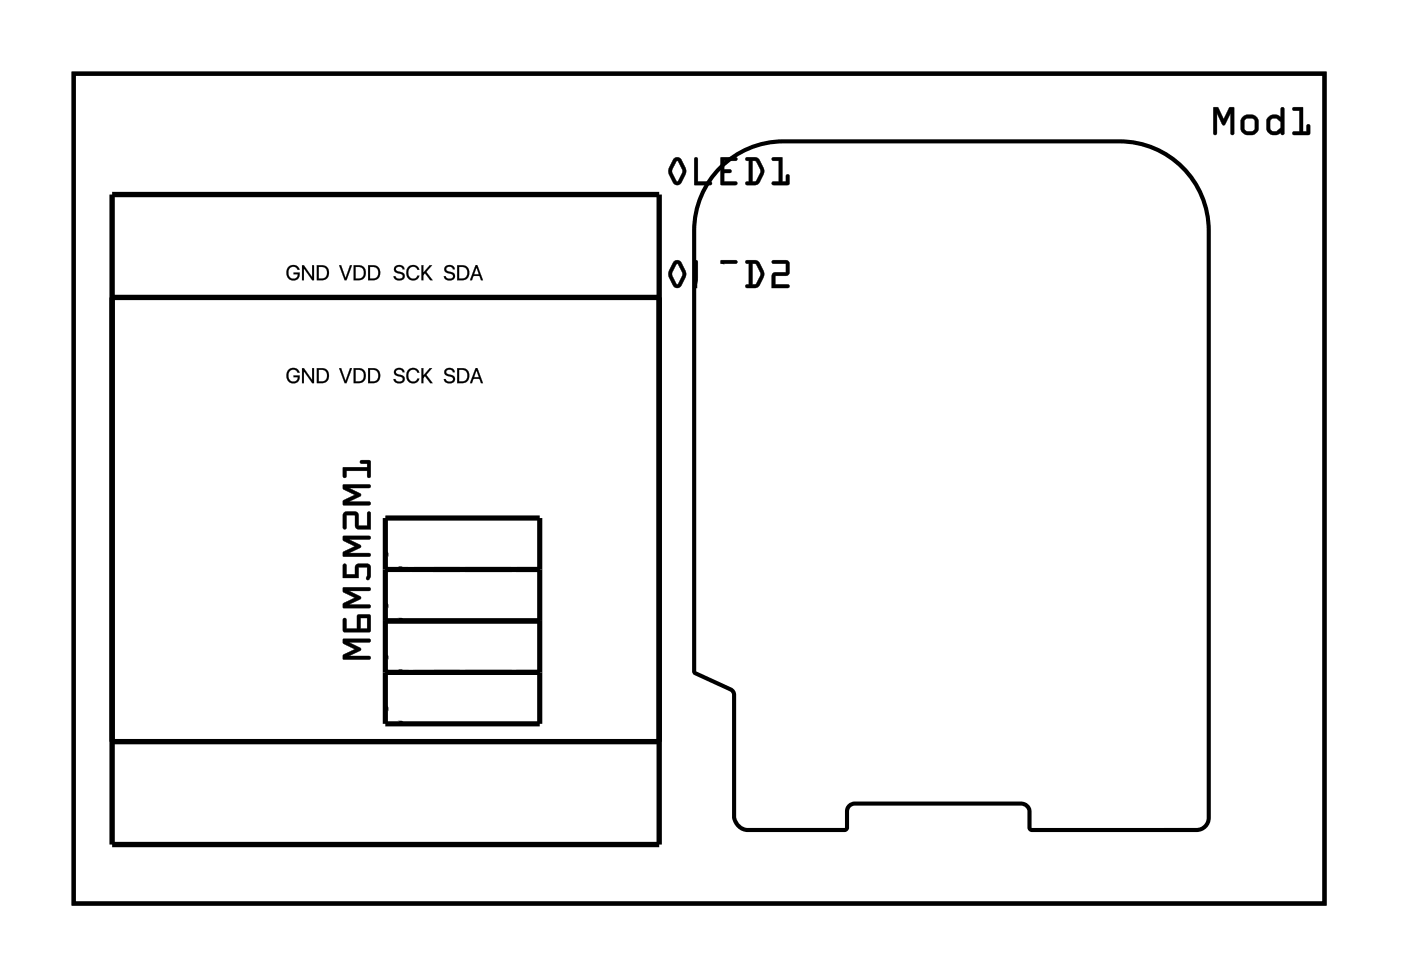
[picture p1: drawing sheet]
<svg xmlns="http://www.w3.org/2000/svg" width="69mm" height="48mm" viewBox="0 0 69 48" stroke-linecap="round" stroke-linejoin="round" font-family="sans-serif">
<path d="M3.6 3.6h61.8v41h-61.8z" fill="none" stroke="#000" stroke-width=".2"/>
<g fill="#000">
<path d="M14.2 13.2a.32 .32 0 0 1 .6 .1h-.1a.25 .25 0 0 0-.4 0 .25 .25 0 0 0 0 .4 .25 .25 0 0 0 .4-.1v-.1h-.2h.3a.35 .35 0 0 1-.5 .3 .35 .35 0 0 1-.1-.5zM14.9 13.1h.1l.5 .7-.1-.1v-.6h.1v.7h-.1l-.5-.7 .1 .2v.5h-.1zM15.6 13.1h.3a.37 .37 0 0 1 .3 .4 .37 .37 0 0 1-.3 .3h-.3zM15.7 13.2v.6a.3 .3 0 0 0 .4-.3 .3 .3 0 0 0-.4-.3z"/>
<path d="M14.2 13.2a.32 .32 0 0 1 .6 .1h-.1a.25 .25 0 0 0-.4 0 .25 .25 0 0 0 0 .3 .25 .25 0 0 0 .4 0v-.1h-.2h.3a.36 .36 0 0 1-.5 .3 .36 .36 0 0 1-.1-.5zM14.2 13.2a.35 .35 0 0 0 .1 .6 .35 .35 0 0 0 .5-.3h-.3h.2a.23 .23 0 0 1-.2 .3 .23 .23 0 0 1-.3-.3 .25 .25 0 0 1 .2-.3 .25 .25 0 0 1 .3 .1h.1a.32 .32 0 0 0-.6-.1zM14.9 13.1h.1l.5 .7-.1-.1v-.6h.1v.7h-.1l-.5-.7 .2 .2-.1 .5h-.1zM14.9 13.1v.7h.1v-.5l-.1-.2 .5 .7h.1v-.7h-.1v.6l.1 .1-.5-.7zM15.6 13.1h.3a.38 .38 0 0 1 .3 .4 .38 .38 0 0 1-.3 .3h-.3zM15.6 13.1v.7h.3a.36 .36 0 0 0 .3-.3 .36 .36 0 0 0-.3-.4zM15.7 13.2v.5a.3 .3 0 0 0 .4-.2 .3 .3 0 0 0-.4-.3zM15.7 13.2a.31 .31 0 0 1 .4 .3 .31 .31 0 0 1-.4 .3z"/>
<path d="M14.2 18.3a.32 .32 0 0 1 .6 .1h-.1a.25 .25 0 0 0-.4 0 .25 .25 0 0 0 0 .3 .25 .25 0 0 0 .4 0v-.1h-.2v-.1h.3a.35 .35 0 0 1-.5 .4 .35 .35 0 0 1-.1-.6zM14.9 18.2h.1l.5 .7-.1-.1v-.6h.1v.7h-.1l-.5-.7 .1 .1v.6h-.1zM15.6 18.2h.3a.37 .37 0 0 1 .3 .3 .37 .37 0 0 1-.3 .4h-.3zM15.7 18.3v.5a.3 .3 0 0 0 .4-.3 .3 .3 0 0 0-.4-.2z"/>
<path d="M14.2 18.3a.32 .32 0 0 1 .6 .1h-.1a.25 .25 0 0 0-.4 0 .25 .25 0 0 0 0 .3 .25 .25 0 0 0 .4 0v-.1h-.2v-.1h.3a.36 .36 0 0 1-.5 .4 .36 .36 0 0 1-.1-.6zM14.2 18.3a.35 .35 0 0 0 .1 .6 .35 .35 0 0 0 .5-.4h-.3v.1h.2a.23 .23 0 0 1-.2 .3 .23 .23 0 0 1-.3-.3 .25 .25 0 0 1 .2-.3 .25 .25 0 0 1 .3 .1h.1a.32 .32 0 0 0-.6-.1zM14.9 18.2h.1l.5 .7-.1-.1v-.6h.1v.7h-.1l-.5-.7 .2 .1-.1 .6h-.1zM14.9 18.2v.7h.1v-.6l-.1-.1 .5 .7h.1v-.7h-.1v.6l.1 .1-.5-.7zM15.6 18.2h.3a.38 .38 0 0 1 .3 .3 .38 .38 0 0 1-.3 .4h-.3zM15.6 18.2v.7h.3a.36 .36 0 0 0 .3-.4 .36 .36 0 0 0-.3-.3zM15.7 18.3v.5a.3 .3 0 0 0 .4-.3 .3 .3 0 0 0-.4-.2zM15.7 18.3a.31 .31 0 0 1 .4 .2 .31 .31 0 0 1-.4 .3z"/>
<path d="M16.7 13.1h.1l.3 .6 .2-.6h.1l-.3 .7h-.1zM16.7 13.1l.3 .7h.1l.3-.7h-.1l-.2 .6-.3-.6zM17.5 13.1h.2a.38 .38 0 0 1 .4 .4 .38 .38 0 0 1-.4 .3h-.2zM17.5 13.1v.7h.2a.36 .36 0 0 0 .3-.3 .36 .36 0 0 0-.3-.4zM17.5 13.2v.5a.3 .3 0 0 0 .5-.2 .3 .3 0 0 0-.5-.3zM17.5 13.2a.31 .31 0 0 1 .5 .3 .31 .31 0 0 1-.5 .3zM18.2 13.1h.2a.38 .38 0 0 1 .4 .4 .38 .38 0 0 1-.4 .3h-.2zM18.2 13.1v.7h.2a.36 .36 0 0 0 .4-.3 .36 .36 0 0 0-.4-.4zM18.3 13.2v.5a.3 .3 0 0 0 .4-.2 .3 .3 0 0 0-.4-.3zM18.3 13.2a.31 .31 0 0 1 .4 .3 .31 .31 0 0 1-.4 .3z"/>
<path d="M16.7 18.2h.1l.3 .6 .2-.6h.1l-.3 .7h-.1zM16.7 18.2l.3 .7h.1l.3-.7h-.1l-.2 .6-.3-.6zM17.5 18.2h.2a.38 .38 0 0 1 .4 .3 .38 .38 0 0 1-.4 .4h-.2zM17.5 18.2v.7h.2a.36 .36 0 0 0 .3-.4 .36 .36 0 0 0-.3-.3zM17.5 18.3v.5a.3 .3 0 0 0 .5-.3 .3 .3 0 0 0-.5-.2zM17.5 18.3a.31 .31 0 0 1 .5 .2 .31 .31 0 0 1-.5 .3zM18.2 18.2h.2a.38 .38 0 0 1 .4 .3 .38 .38 0 0 1-.4 .4h-.2zM18.2 18.2v.7h.2a.36 .36 0 0 0 .4-.4 .36 .36 0 0 0-.4-.3zM18.3 18.3v.5a.3 .3 0 0 0 .4-.3 .3 .3 0 0 0-.4-.2zM18.3 18.3a.31 .31 0 0 1 .4 .2 .31 .31 0 0 1-.4 .3z"/>
<path d="M16.7 13.1h.1l.3 .6 .2-.6h.1l-.3 .7h-.1zM17.5 13.1h.2a.37 .37 0 0 1 .4 .4 .37 .37 0 0 1-.4 .3h-.2zM17.5 13.2v.6a.3 .3 0 0 0 .5-.3 .3 .3 0 0 0-.5-.3zM18.2 13.1h.2a.37 .37 0 0 1 .4 .4 .37 .37 0 0 1-.4 .3h-.2zM18.3 13.2v.6a.3 .3 0 0 0 .4-.3 .3 .3 0 0 0-.4-.3z"/>
<path d="M16.7 18.2h.1l.3 .6 .2-.6h.1l-.3 .7h-.1zM17.5 18.2h.2a.37 .37 0 0 1 .4 .3 .37 .37 0 0 1-.4 .4h-.2zM17.5 18.3v.5a.3 .3 0 0 0 .5-.3 .3 .3 0 0 0-.5-.2zM18.2 18.2h.2a.37 .37 0 0 1 .4 .3 .37 .37 0 0 1-.4 .4h-.2zM18.3 18.3v.5a.3 .3 0 0 0 .4-.3 .3 .3 0 0 0-.4-.2z"/>
<path d="M19.5 13.1a.27 .27 0 0 1 .5 .2h-.1a.15 .15 0 0 0-.2-.2 .15 .15 0 0 0-.1 .2 .15 .15 0 0 0 .2 .1l.1 .1a.26 .26 0 0 1-.1 .4 .26 .26 0 0 1-.4-.3h.1a.16 .16 0 0 0 .2 .2 .16 .16 0 0 0 .1-.2 .16 .16 0 0 0-.1-.1l-.3-.2zM20.1 13.2a.32 .32 0 0 1 .4-.1 .32 .32 0 0 1 .2 .2h-.1a.25 .25 0 0 0-.4 0 .25 .25 0 0 0 0 .3 .25 .25 0 0 0 .4 0h.1a.36 .36 0 0 1-.6 .2 .36 .36 0 0 1 0-.6zM21.2 13.1h.1l-.4 .5v-.1zM20.8 13.1h.1v.7h-.1zM21 13.4l.4 .4h-.2l-.2-.3z"/>
<path d="M19.5 13.1a.27 .27 0 0 1 .5 .2h-.1a.15 .15 0 0 0-.2-.1 .15 .15 0 0 0-.1 .2h.2a.24 .24 0 0 1 .2 .4 .24 .24 0 0 1-.4 0l-.2-.2h.1a.17 .17 0 0 0 .2 .2 .17 .17 0 0 0 .1-.2l-.3-.2zM19.5 13.1v.2l.2 .2a.17 .17 0 0 1 .2 .1 .17 .17 0 0 1-.1 .2 .17 .17 0 0 1-.2-.1l-.2-.1a.26 .26 0 0 0 .3 .2 .26 .26 0 0 0 .2-.3l-.1-.1a.16 .16 0 0 1-.2-.1 .16 .16 0 0 1 .1-.2 .16 .16 0 0 1 .2 .2h.1a.27 .27 0 0 0-.5-.2zM20.1 13.2a.32 .32 0 0 1 .6 .1h-.1a.24 .24 0 0 0-.4 0 .24 .24 0 0 0 0 .3 .24 .24 0 0 0 .4 0h.1a.31 .31 0 0 1-.5 .2 .45 .45 0 0 1-.1-.6zM20.1 13.2a.36 .36 0 0 0 0 .6 .36 .36 0 0 0 .6-.2h-.1a.25 .25 0 0 1-.4 .1 .25 .25 0 0 1 0-.4 .25 .25 0 0 1 .4 0h.1a.31 .31 0 0 0-.2-.2 .31 .31 0 0 0-.4 .1zM21.2 13.1h.1l-.4 .5v-.1zM21.2 13.1l-.3 .4v.1l.4-.5zM20.8 13.1h.1v.7h-.1zM20.8 13.1v.7h.1v-.7zM21 13.4l.4 .4h-.2l-.2-.3zM21 13.4v.1l.2 .3h.2z"/>
<path d="M19.5 18.2a.27 .27 0 0 1 .5 .2h-.1a.15 .15 0 0 0-.2-.2 .15 .15 0 0 0-.1 .2 .15 .15 0 0 0 .2 .1h.1a.26 .26 0 0 1-.1 .4 .26 .26 0 0 1-.4-.2h.1a.16 .16 0 0 0 .2 .2 .16 .16 0 0 0 .1-.2 .16 .16 0 0 0-.1-.1l-.3-.2zM20.1 18.3a.32 .32 0 0 1 .4-.1 .32 .32 0 0 1 .2 .2h-.1a.25 .25 0 0 0-.4 0 .25 .25 0 0 0 0 .3 .25 .25 0 0 0 .4 0h.1a.36 .36 0 0 1-.6 .1 .36 .36 0 0 1 0-.5zM21.2 18.2h.1l-.4 .5v-.2zM20.8 18.2h.1v.7h-.1zM21 18.5l.4 .4h-.2l-.2-.3z"/>
<path d="M19.5 18.2a.27 .27 0 0 1 .5 .2h-.1a.15 .15 0 0 0-.2-.2 .15 .15 0 0 0-.1 .2l.2 .1a.24 .24 0 0 1 .2 .4 .24 .24 0 0 1-.4 0l-.2-.2h.1a.17 .17 0 0 0 .2 .1 .17 .17 0 0 0 .1-.2l-.3-.1zM19.5 18.2v.2l.2 .2a.17 .17 0 0 1 .2 .1 .17 .17 0 0 1-.1 .2 .17 .17 0 0 1-.2-.1l-.2-.1a.26 .26 0 0 0 .3 .2 .26 .26 0 0 0 .2-.3l-.1-.1a.16 .16 0 0 1-.2-.1 .16 .16 0 0 1 .1-.2 .16 .16 0 0 1 .2 .2h.1a.27 .27 0 0 0-.5-.2zM20.1 18.3a.32 .32 0 0 1 .6 .1h-.1a.24 .24 0 0 0-.4 0 .24 .24 0 0 0 0 .3 .24 .24 0 0 0 .4 0h.1a.31 .31 0 0 1-.5 .2 .45 .45 0 0 1-.1-.6zM20.1 18.3a.36 .36 0 0 0 0 .5 .36 .36 0 0 0 .6-.1h-.1a.25 .25 0 0 1-.4 0 .25 .25 0 0 1 0-.3 .25 .25 0 0 1 .4 0h.1a.31 .31 0 0 0-.2-.2 .31 .31 0 0 0-.4 .1zM21.2 18.2h.1l-.4 .5v-.2zM21.2 18.2l-.3 .3v.2l.4-.5zM20.8 18.2h.1v.7h-.1zM20.8 18.2v.7h.1v-.7zM21 18.5l.4 .4h-.2l-.2-.3zM21 18.5v.1l.2 .3h.2z"/>
<path d="M22 13.1a.27 .27 0 0 1 .4 .2 .15 .15 0 0 0-.2-.2 .15 .15 0 0 0-.2 .2 .15 .15 0 0 0 .2 .1l.2 .1a.26 .26 0 0 1-.1 .4 .26 .26 0 0 1-.4-.3h.1a.16 .16 0 0 0 .2 .2 .16 .16 0 0 0 .1-.2 .16 .16 0 0 0-.2-.1l-.2-.2zM22.6 13.1h.2a.37 .37 0 0 1 .4 .4 .37 .37 0 0 1-.4 .3h-.2zM22.7 13.2v.6a.3 .3 0 0 0 .4-.3 .3 .3 0 0 0-.4-.3zM23.5 13.1v.1l-.2 .6h-.1zM23.4 13.5h.3v.1h-.4zM23.5 13.1l.3 .7h-.1z"/>
<path d="M22 13.1a.27 .27 0 0 1 .4 .2 .15 .15 0 0 0-.2-.1 .15 .15 0 0 0-.1 .2h.1a.24 .24 0 0 1 .2 .4 .24 .24 0 0 1-.4 0l-.1-.2h.1a.17 .17 0 0 0 .2 .2 .17 .17 0 0 0 .1-.2l-.4-.2zM22 13.1l-.1 .2 .2 .2a.17 .17 0 0 1 .2 .1 .17 .17 0 0 1 0 .2 .17 .17 0 0 1-.2-.1l-.2-.1a.26 .26 0 0 0 .3 .2 .26 .26 0 0 0 .2-.3l-.2-.1a.16 .16 0 0 1-.2-.1 .16 .16 0 0 1 .2-.2 .16 .16 0 0 1 .2 .2 .27 .27 0 0 0-.4-.2zM22.6 13.1h.2a.38 .38 0 0 1 .4 .4 .38 .38 0 0 1-.4 .3h-.2zM22.6 13.1v.7h.2a.36 .36 0 0 0 .4-.3 .36 .36 0 0 0-.4-.4zM22.7 13.2v.5a.3 .3 0 0 0 .4-.2 .3 .3 0 0 0-.4-.3zM22.7 13.2a.31 .31 0 0 1 .4 .3 .31 .31 0 0 1-.4 .3zM23.5 13.1v.1l-.2 .6h-.1zM23.5 13.1l-.3 .7h.1l.2-.6zM23.3 13.5h.4v.1h-.4zM23.4 13.5l-.1 .1h.4v-.1zM23.5 13.1l.3 .7h-.1zM23.5 13.1l.2 .7h.1z"/>
<path d="M22 18.2a.27 .27 0 0 1 .4 .2 .15 .15 0 0 0-.2-.2 .15 .15 0 0 0-.2 .2 .15 .15 0 0 0 .2 .1h.2a.26 .26 0 0 1-.1 .4 .26 .26 0 0 1-.4-.2h.1a.16 .16 0 0 0 .2 .2 .16 .16 0 0 0 .1-.2 .16 .16 0 0 0-.2-.1l-.2-.2zM22.6 18.2h.2a.37 .37 0 0 1 .4 .3 .37 .37 0 0 1-.4 .4h-.2zM22.7 18.3v.5a.3 .3 0 0 0 .4-.3 .3 .3 0 0 0-.4-.2zM23.5 18.2v.1l-.2 .6h-.1zM23.4 18.6h.3v.1h-.4zM23.5 18.2l.3 .7h-.1z"/>
<path d="M22 18.2a.27 .27 0 0 1 .4 .2 .15 .15 0 0 0-.2-.2 .15 .15 0 0 0-.1 .2l.1 .1a.24 .24 0 0 1 .2 .4 .24 .24 0 0 1-.4 0l-.1-.2h.1a.17 .17 0 0 0 .2 .1 .17 .17 0 0 0 .1-.2l-.4-.1zM22 18.2l-.1 .2 .2 .2a.17 .17 0 0 1 .2 .1 .17 .17 0 0 1 0 .2 .17 .17 0 0 1-.2-.1l-.2-.1a.26 .26 0 0 0 .3 .2 .26 .26 0 0 0 .2-.3l-.2-.1a.16 .16 0 0 1-.2-.1 .16 .16 0 0 1 .2-.2 .16 .16 0 0 1 .2 .2 .27 .27 0 0 0-.4-.2zM22.6 18.2h.2a.38 .38 0 0 1 .4 .3 .38 .38 0 0 1-.4 .4h-.2zM22.6 18.2v.7h.2a.36 .36 0 0 0 .4-.4 .36 .36 0 0 0-.4-.3zM22.7 18.3v.5a.3 .3 0 0 0 .4-.3 .3 .3 0 0 0-.4-.2zM22.7 18.3a.31 .31 0 0 1 .4 .2 .31 .31 0 0 1-.4 .3zM23.5 18.2v.1l-.2 .6h-.1zM23.5 18.2l-.3 .7h.1l.2-.6zM23.3 18.6h.4v.1h-.4zM23.4 18.6l-.1 .1h.4v-.1zM23.5 18.2l.3 .7h-.1zM23.5 18.2l.2 .7h.1z"/>
<path d="M33.2 12.9l.2-.1 .2 .1 .3 .5v.2l-.3 .5a.24 .24 0 0 1-.4 0l-.2-.6zM33.3 12.9l-.3 .6 .2 .6a.24 .24 0 0 0 .4 0l.3-.6-.3-.5a.24 .24 0 0 0-.3-.1zM33.4 13l-.2 .5 .2 .5 .3-.5zM33.4 13h.1l.2 .5-.3 .5-.2-.5zM34.3 12.9h.1v1.1h.7a.1 .1 0 0 1 0 .1 .1 .1 0 0 1 0 .1h-.8zM34.3 12.9v1.3h.8v-.1l-.7-.1v-1.1zM35.6 12.8h.7a.1 .1 0 0 1 .1 .1 .1 .1 0 0 1-.1 .1h-.6v.4h.3a.1 .1 0 0 1 .1 .1 .1 .1 0 0 1-.1 .1h-.3v.4h.6a.1 .1 0 0 1 .1 .1 .1 .1 0 0 1-.1 .1h-.7zM35.6 12.9v1.3h.7v-.1l-.6-.1v-.4h.3l.1-.1h-.1l-.3-.1v-.4h.6l.1-.1zM37.1 13v1h.2l.2-.5-.2-.4zM37.1 13l.2 .1 .2 .4-.2 .5h-.2zM36.8 12.9h.6l.3 .6-.3 .7h-.5a.11 .11 0 0 1-.1-.1 .11 .11 0 0 1 .2-.1v-1h-.2zM36.8 12.9v.1h.2v1a.11 .11 0 0 0-.2 .1 .09 .09 0 0 0 .1 .1h.5l.3-.7-.3-.6zM38.1 12.9l.7-.1 .2 .2-.1 .6h-.6v.4h.6a.1 .1 0 0 1 .1 .1 .1 .1 0 0 1-.1 .1h-.8v-.7l.7-.1v-.4h-.7zM38.1 12.9v.1h.7v.5h-.7v.7h.8v-.1l-.6-.1v-.4h.6v-.6l-.1-.1z"/>
<path d="M33.2 7.8h.2h.2l.3 .6v.1l-.3 .5a.24 .24 0 0 1-.4 0l-.2-.5zM33.3 7.8l-.3 .7 .2 .5a.24 .24 0 0 0 .4 0l.3-.5-.3-.6a.24 .24 0 0 0-.3-.1zM33.4 8l-.2 .5 .2 .5 .3-.5zM33.4 7.9l.1 .1 .2 .5-.3 .5-.2-.5zM34.3 7.8l.1 .1v1.1h.7a.1 .1 0 0 1 0 .1h-.8zM34.3 7.8v1.3h.8v-.1h-.7v-1.1zM35.6 7.8h.7a.1 .1 0 0 1 .1 .1 .1 .1 0 0 1-.1 0h-.6v.5h.3a.1 .1 0 0 1 .1 0 .1 .1 0 0 1-.1 .1h-.3v.5h.6a.1 .1 0 0 1 .1 0 .1 .1 0 0 1-.1 .1h-.7zM35.6 7.8v1.3h.7v-.1h-.6v-.5h.3h.1l-.1-.1h-.3v-.5h.6l.1-.1zM37.1 7.9v1.1l.2-.1 .2-.4-.2-.5zM37.1 7.9l.2 .1 .2 .5-.2 .5h-.2zM36.8 7.8h.6l.3 .7-.3 .6h-.5a.11 .11 0 0 1-.1-.1 .11 .11 0 0 1 .2 0v-1.1h-.2zM36.8 7.8v.1h.2v1.1a.1 .1 0 0 0-.2 0 .09 .09 0 0 0 .1 .1h.5l.3-.6-.3-.7zM38.1 7.8h.5v1.2h.2v-.3a.1 .1 0 0 1 .1-.1 .1 .1 0 0 1 .1 .1l-.1 .4h-.7a.1 .1 0 0 1-.1-.1 .1 .1 0 0 1 .1 0h.2v-1.1h-.3zM38.1 7.8v.1h.3v1.1h-.3v.1h.8v-.5l-.1 .1v.3h-.2v-1.2z"/>
<path d="M33.3 12.9l.1-.1 .2 .1 .3 .5-.3 .7a.23 .23 0 0 1-.4 0l-.2-.6zM33.4 13l-.2 .5 .2 .5 .3-.5zM34.3 12.9h.1v1.1h.7v.2h-.8zM35.6 12.9h.8l-.1 .1h-.6v.4h.4v.1v.1h-.4v.4h.6v.2h-.7zM37.1 13v1h.2l.2-.5-.2-.4zM36.8 12.9h.6a.81 .81 0 0 1 .1 1.2l-.2 .1h-.4a.1 .1 0 0 1-.1-.1 .11 .11 0 0 1 .2-.1v-1h-.2zM38.1 12.9l.7-.1 .2 .2-.1 .6h-.6v.4h.6v.2h-.8v-.7l.7-.1v-.4h-.7z"/>
<path d="M33.3 7.8h.1h.2l.3 .6-.3 .6a.23 .23 0 0 1-.4 0l-.2-.5zM33.4 7.9l-.2 .6 .2 .5 .3-.5zM34.3 7.8l.1 .1v1.1h.7v.1h-.8zM35.6 7.8h.8l-.1 .1h-.6v.5h.4v.1h-.4v.5h.6v.1h-.7zM37.1 7.9v1.1h.2l.2-.5-.2-.5zM36.8 7.8h.6a.81 .81 0 0 1 .1 1.2l-.2 .1h-.4a.1 .1 0 0 1-.1-.1 .1 .1 0 0 1 .2 0v-1.1h-.2zM38.1 7.8h.5v1.2h.2v-.3l.1-.1v.5h-.8v-.1h.3v-1.1h-.3z"/>
<path d="M35.9 8.1a4.3 4.3 0 0 1 2.8-1h16.6a4.3 4.3 0 0 1 4.3 4.3v29l-.1 .2-.2 .2-.2 .1h-8.2l-.1-1.1-.1-.2h-.3h-8.2l-.4 .2-.1 1.1h-4.8l-.2-.1-.3-.2-.1-.2v-6.2l-.2-.3-1.7-.8v-21.7a4.3 4.3 0 0 1 1.5-3.3zM35.2 8.5a4.5 4.5 0 0 0-1 2.9v21.7l.1 .2 1.8 .9v6.2a.83 .83 0 0 0 .8 .7h4.8l.2-.2v-1l.3-.1h8.2l.3 .1v1l.2 .2h8.2a.71 .71 0 0 0 .7-.7v-29a4.5 4.5 0 0 0-4.5-4.5h-16.6a4.5 4.5 0 0 0-3.5 1.6z"/>
<path d="M59.9 5.3h.2l.3 .6 .3-.6h.2v1.3h-.2v-1l-.3 .6-.3-.6v1h-.2zM61.5 5.9l-.1 .5 .2 .1h.2l.1-.2v-.4l-.1-.1zM61.3 5.8l.3-.1a.42 .42 0 0 1 .5 .3v.4l-.2 .2-.4 .1-.2-.2a.72 .72 0 0 1 0-.7zM62.7 5.9v.5l.3 .1 .2-.2v-.3l-.2-.2zM62.6 5.8a.42 .42 0 0 1 .6 0v-.5h.1l.1 1.3-.1 .1-.1-.2a.4 .4 0 0 1-.4 .2 .4 .4 0 0 1-.3-.4zM63.8 5.3h.5v1.2h.2v-.3l.1-.1v.6l-.8-.1v-.1h.3v-1h-.3z"/>
<path d="M59.9 5.3h.2l.3 .6 .3-.6h.2v1.3a.1 .1 0 0 1-.1 .1 .1 .1 0 0 1-.1-.1v-1l-.3 .6-.3-.6v1a.1 .1 0 0 1-.1 .1 .1 .1 0 0 1-.1-.1zM59.9 5.3v1.3h.2v-1l.3 .6 .3-.6v1h.2v-1.3h-.2l-.3 .6-.3-.6zM61.5 5.9l-.1 .5 .2 .1h.2l.1-.2v-.4h-.1zM61.5 5.9l.3-.1 .1 .1v.4l-.1 .2h-.2l-.2-.1zM61.3 5.8l.3-.1a.43 .43 0 0 1 .5 .3v.4l-.2 .3h-.4l-.3-.2a.73 .73 0 0 1 .1-.7zM61.3 5.8l-.1 .2 .1 .5 .2 .2 .4-.1 .2-.1v-.6a.5 .5 0 0 0-.8-.1zM62.7 5.9v.5l.3 .1 .2-.2v-.3l-.2-.1zM62.7 5.9l.3-.1 .2 .2v.3l-.2 .2-.3-.1zM62.6 5.8v-.1a.4 .4 0 0 1 .6 .1v-.4a.1 .1 0 0 1 .1-.1 .1 .1 0 0 1 .1 .1v1.2l-.1 .1-.1-.2a.41 .41 0 0 1-.4 .2 .41 .41 0 0 1-.3-.4zM62.6 5.8l-.1 .5 .1 .3a.41 .41 0 0 0 .6-.1v.1h.2l-.1-1.3h-.1v.5l-.1-.1a.43 .43 0 0 0-.5 .1zM63.8 5.3h.5v1.2h.2v-.3a.1 .1 0 0 1 .1-.1 .1 .1 0 0 1 .1 .1l-.1 .5h-.7a.1 .1 0 0 1-.1-.1 .1 .1 0 0 1 .1-.1h.2v-1h-.3zM63.8 5.3v.2h.3v1h-.3v.1l.8 .1v-.6l-.1 .1v.3h-.2v-1.2z"/>
<path d="M3.6 3.6h61.8v41h-61.8zM3.6 3.6v41h61.8v-41z"/>
<path d="M16.9 23.9h1.4l-.1 .2h-1l.6 .3-.6 .4h1l.1 .1h-1.4v-.2l.6-.3-.6-.3zM16.9 23.1h1.2v-.2h-.3v-.1l.4-.1 .1 .8h-.2v-.3h-1v.3l-.1 .1z"/>
<path d="M16.9 26.5h1.4l-.1 .1h-1l.6 .4-.6 .3h1l.1 .2h-1.4v-.2l.6-.3-.6-.3zM17 25.3h.6l.1 .1v.6h.4v-.7h.1l.1 .8h-.7l-.1-.7h-.4v.6l-.1 .1z"/>
<path d="M16.9 29h1.4l-.1 .2h-1l.6 .3-.6 .3h1l.1 .2h-1.4v-.2l.6-.3-.6-.3zM16.9 27.9h.2v.5h.4l.1-.5 .6-.1 .1 .2v.5l-.1 .1h-.1v-.6h-.4v.5h-.8z"/>
<path d="M16.9 31.5l1.4 .1-.1 .1h-1l.6 .4-.6 .3h1l.1 .1-1.4 .1v-.3l.6-.2-.6-.3zM17.8 30.5v.5h.3v-.5zM16.9 30.5l.2 .1v.4h.5v-.6l.6-.1 .1 .9h-1.3z"/>
<path d="M16.9 23.9h1.3a.1 .1 0 0 1 .1 .1 .1 .1 0 0 1-.1 .1h-1l.6 .3-.6 .4h1a.1 .1 0 0 1 .1 .1 .1 .1 0 0 1-.1 .1l-1.3-.1v-.2l.6-.3-.6-.3zM16.9 23.9v.2l.6 .3-.6 .3v.2h1.4l-.1-.1h-1l.6-.4-.6-.3h1l.1-.2zM16.9 23.1h1.2v-.2h-.2a.1 .1 0 0 1-.1-.1 .1 .1 0 0 1 .1-.1l.4 .1v.7a.1 .1 0 0 1-.1 .1 .1 .1 0 0 1-.1-.1v-.3h-1v.3a.1 .1 0 0 1-.1 .1 .1 .1 0 0 1-.1-.1zM16.9 23.1l.1 .5 .1-.1v-.3h1v.3h.2l-.1-.8-.4 .1v.1h.3v.2z"/>
<path d="M16.9 26.5l1.3-.1a.1 .1 0 0 1 .1 .1 .1 .1 0 0 1-.1 .1h-1l.6 .4-.6 .3h1a.1 .1 0 0 1 .1 .1 .1 .1 0 0 1-.1 .1h-1.3v-.3l.6-.2-.6-.3zM16.9 26.5v.2l.6 .3-.6 .3v.2h1.4l-.1-.2h-1l.6-.3-.6-.4h1l.1-.1zM17 25.3h.7v.7h.4v-.7a.1 .1 0 0 1 .1-.1 .1 .1 0 0 1 .1 .1v.8h-.7l-.1-.7h-.4v.6a.1 .1 0 0 1-.1 .1 .1 .1 0 0 1-.1-.1zM17 25.3v.8l.1-.1v-.6h.4l.1 .7h.7l-.1-.8h-.1v.7h-.4v-.6l-.1-.1z"/>
<path d="M16.9 29h1.3a.1 .1 0 0 1 .1 .1 .1 .1 0 0 1-.1 .1h-1l.6 .3-.6 .3h1a.1 .1 0 0 1 .1 .1 .1 .1 0 0 1-.1 .1h-1.3v-.2l.6-.3-.6-.3zM16.9 29v.2l.6 .3-.6 .3v.2h1.4l-.1-.1-1-.1 .6-.3-.6-.3h1l.1-.2zM16.9 27.8l.2 .1v.5h.4l.1-.5 .6-.1 .1 .2-.1 .6a.09 .09 0 0 1-.1 0 .09 .09 0 0 1 0-.1v-.5h-.4v.5h-.8zM17 27.9l-.1 .6h.8v-.5h.4v.5l.1 .1 .1-.6-.1-.2-.6 .1-.1 .5h-.4v-.5z"/>
<path d="M16.9 31.5h1.3a.1 .1 0 0 1 .1 .1 .1 .1 0 0 1-.1 .1h-1l.6 .4-.6 .3h1a.1 .1 0 0 1 .1 .1 .1 .1 0 0 1-.1 .1h-1.3v-.3l.6-.2-.6-.3zM16.9 31.6v.2l.6 .3-.6 .2v.2h1.4l-.1-.1h-1l.6-.3-.6-.4h1l.1-.1zM17.8 30.5v.5h.3v-.5zM17.8 30.5h.3v.5h-.3zM16.9 30.5l.2 .1v.4h.5v-.6l.6-.1 .1 .9h-1.3zM17 30.5v.7h1.3l-.1-.9-.6 .1v.6h-.5v-.4z"/>
</g>
<path d="M5.5 9.6h27v32.1h-27zM5.5 14.7h27M5.5 36.6h27" fill="none" stroke="#000" stroke-width=".26"/>
<path d="M19 28.1h7.6M19 25.6h7.6v10.1h-7.6zM19 30.7h7.6M19 33.2h7.6" fill="none" stroke="#000" stroke-width=".25"/>
<path d="M19 27.2l.9 .9M19 29.8l.9 .9M19 32.3l.9 .9M19 34.8l.9 .9" fill="none" stroke="#000" stroke-width=".13"/>
<path d="M14.5 10.9h1.4v1.4h-1.4z" fill="#fff"/>
<path d="M14.5 10.9h1.4v1.4h-1.4z" fill="none" stroke="#fff" stroke-width=".76" stroke-linecap="butt"/>
<circle cx="22.8" cy="11.6" r=".74" fill="#fff"/>
<circle cx="22.8" cy="11.6" r=".74" fill="none" stroke="#fff" stroke-width=".76" stroke-linecap="butt"/>
<circle cx="20.3" cy="11.6" r=".74" fill="#fff"/>
<circle cx="20.3" cy="11.6" r=".74" fill="none" stroke="#fff" stroke-width=".76" stroke-linecap="butt"/>
<circle cx="17.7" cy="11.6" r=".74" fill="#fff"/>
<circle cx="17.7" cy="11.6" r=".74" fill="none" stroke="#fff" stroke-width=".76" stroke-linecap="butt"/>
<circle cx="15.2" cy="11.6" r=".74" fill="#fff"/>
<circle cx="15.2" cy="11.6" r=".74" fill="none" stroke="#fff" stroke-width=".76" stroke-linecap="butt"/>
<path d="M19.6 26.1h1.4v1.5h-1.4z" fill="#fff"/>
<path d="M19.6 26.1h1.4v1.5h-1.4z" fill="none" stroke="#fff" stroke-width=".76" stroke-linecap="butt"/>
<circle cx="20.3" cy="26.8" r=".74" fill="#fff"/>
<circle cx="20.3" cy="26.8" r=".74" fill="none" stroke="#fff" stroke-width=".76" stroke-linecap="butt"/>
<circle cx="22.8" cy="26.8" r=".74" fill="#fff"/>
<circle cx="22.8" cy="26.8" r=".74" fill="none" stroke="#fff" stroke-width=".76" stroke-linecap="butt"/>
<circle cx="25.4" cy="26.8" r=".74" fill="#fff"/>
<circle cx="25.4" cy="26.8" r=".74" fill="none" stroke="#fff" stroke-width=".76" stroke-linecap="butt"/>
<path d="M19.6 28.6h1.4v1.5h-1.4z" fill="#fff"/>
<path d="M19.6 28.6h1.4v1.5h-1.4z" fill="none" stroke="#fff" stroke-width=".76" stroke-linecap="butt"/>
<circle cx="20.3" cy="29.4" r=".74" fill="#fff"/>
<circle cx="20.3" cy="29.4" r=".74" fill="none" stroke="#fff" stroke-width=".76" stroke-linecap="butt"/>
<circle cx="22.8" cy="29.4" r=".74" fill="#fff"/>
<circle cx="22.8" cy="29.4" r=".74" fill="none" stroke="#fff" stroke-width=".76" stroke-linecap="butt"/>
<circle cx="25.4" cy="29.4" r=".74" fill="#fff"/>
<circle cx="25.4" cy="29.4" r=".74" fill="none" stroke="#fff" stroke-width=".76" stroke-linecap="butt"/>
<path d="M19.6 31.2h1.4v1.5h-1.4z" fill="#fff"/>
<path d="M19.6 31.2h1.4v1.5h-1.4z" fill="none" stroke="#fff" stroke-width=".76" stroke-linecap="butt"/>
<circle cx="20.3" cy="31.9" r=".74" fill="#fff"/>
<circle cx="20.3" cy="31.9" r=".74" fill="none" stroke="#fff" stroke-width=".76" stroke-linecap="butt"/>
<circle cx="22.8" cy="31.9" r=".74" fill="#fff"/>
<circle cx="22.8" cy="31.9" r=".74" fill="none" stroke="#fff" stroke-width=".76" stroke-linecap="butt"/>
<circle cx="25.4" cy="31.9" r=".74" fill="#fff"/>
<circle cx="25.4" cy="31.9" r=".74" fill="none" stroke="#fff" stroke-width=".76" stroke-linecap="butt"/>
<path d="M19.6 33.7h1.4v1.5h-1.4z" fill="#fff"/>
<path d="M19.6 33.7h1.4v1.5h-1.4z" fill="none" stroke="#fff" stroke-width=".76" stroke-linecap="butt"/>
<circle cx="20.3" cy="34.5" r=".74" fill="#fff"/>
<circle cx="20.3" cy="34.5" r=".74" fill="none" stroke="#fff" stroke-width=".76" stroke-linecap="butt"/>
<circle cx="22.8" cy="34.5" r=".74" fill="#fff"/>
<circle cx="22.8" cy="34.5" r=".74" fill="none" stroke="#fff" stroke-width=".76" stroke-linecap="butt"/>
<circle cx="25.4" cy="34.5" r=".74" fill="#fff"/>
<circle cx="25.4" cy="34.5" r=".74" fill="none" stroke="#fff" stroke-width=".76" stroke-linecap="butt"/>
<circle cx="35.5" cy="14.1" r=".74" fill="#fff"/>
<circle cx="35.5" cy="14.1" r=".74" fill="none" stroke="#fff" stroke-width=".76" stroke-linecap="butt"/>
<circle cx="35.5" cy="16.7" r=".74" fill="#fff"/>
<circle cx="35.5" cy="16.7" r=".74" fill="none" stroke="#fff" stroke-width=".76" stroke-linecap="butt"/>
<circle cx="35.5" cy="19.2" r=".74" fill="#fff"/>
<circle cx="35.5" cy="19.2" r=".74" fill="none" stroke="#fff" stroke-width=".76" stroke-linecap="butt"/>
<circle cx="35.5" cy="21.8" r=".74" fill="#fff"/>
<circle cx="35.5" cy="21.8" r=".74" fill="none" stroke="#fff" stroke-width=".76" stroke-linecap="butt"/>
<circle cx="35.5" cy="24.3" r=".74" fill="#fff"/>
<circle cx="35.5" cy="24.3" r=".74" fill="none" stroke="#fff" stroke-width=".76" stroke-linecap="butt"/>
<circle cx="35.5" cy="26.8" r=".74" fill="#fff"/>
<circle cx="35.5" cy="26.8" r=".74" fill="none" stroke="#fff" stroke-width=".76" stroke-linecap="butt"/>
<circle cx="35.5" cy="29.4" r=".74" fill="#fff"/>
<circle cx="35.5" cy="29.4" r=".74" fill="none" stroke="#fff" stroke-width=".76" stroke-linecap="butt"/>
<circle cx="35.5" cy="31.9" r=".74" fill="#fff"/>
<circle cx="35.5" cy="31.9" r=".74" fill="none" stroke="#fff" stroke-width=".76" stroke-linecap="butt"/>
<circle cx="58.4" cy="31.9" r=".74" fill="#fff"/>
<circle cx="58.4" cy="31.9" r=".74" fill="none" stroke="#fff" stroke-width=".76" stroke-linecap="butt"/>
<circle cx="58.4" cy="29.4" r=".74" fill="#fff"/>
<circle cx="58.4" cy="29.4" r=".74" fill="none" stroke="#fff" stroke-width=".76" stroke-linecap="butt"/>
<circle cx="58.4" cy="26.8" r=".74" fill="#fff"/>
<circle cx="58.4" cy="26.8" r=".74" fill="none" stroke="#fff" stroke-width=".76" stroke-linecap="butt"/>
<circle cx="58.4" cy="24.3" r=".74" fill="#fff"/>
<circle cx="58.4" cy="24.3" r=".74" fill="none" stroke="#fff" stroke-width=".76" stroke-linecap="butt"/>
<circle cx="58.4" cy="21.8" r=".74" fill="#fff"/>
<circle cx="58.4" cy="21.8" r=".74" fill="none" stroke="#fff" stroke-width=".76" stroke-linecap="butt"/>
<circle cx="58.4" cy="19.2" r=".74" fill="#fff"/>
<circle cx="58.4" cy="19.2" r=".74" fill="none" stroke="#fff" stroke-width=".76" stroke-linecap="butt"/>
<circle cx="58.4" cy="16.7" r=".74" fill="#fff"/>
<circle cx="58.4" cy="16.7" r=".74" fill="none" stroke="#fff" stroke-width=".76" stroke-linecap="butt"/>
<circle cx="58.4" cy="14.1" r=".74" fill="#fff"/>
<circle cx="58.4" cy="14.1" r=".74" fill="none" stroke="#fff" stroke-width=".76" stroke-linecap="butt"/>
<path d="M14.5 15.9h1.4v1.5h-1.4z" fill="#fff"/>
<path d="M14.5 15.9h1.4v1.5h-1.4z" fill="none" stroke="#fff" stroke-width=".76" stroke-linecap="butt"/>
<circle cx="22.8" cy="16.7" r=".74" fill="#fff"/>
<circle cx="22.8" cy="16.7" r=".74" fill="none" stroke="#fff" stroke-width=".76" stroke-linecap="butt"/>
<circle cx="20.3" cy="16.7" r=".74" fill="#fff"/>
<circle cx="20.3" cy="16.7" r=".74" fill="none" stroke="#fff" stroke-width=".76" stroke-linecap="butt"/>
<circle cx="17.7" cy="16.7" r=".74" fill="#fff"/>
<circle cx="17.7" cy="16.7" r=".74" fill="none" stroke="#fff" stroke-width=".76" stroke-linecap="butt"/>
<circle cx="15.2" cy="16.7" r=".74" fill="#fff"/>
<circle cx="15.2" cy="16.7" r=".74" fill="none" stroke="#fff" stroke-width=".76" stroke-linecap="butt"/>
</svg>
